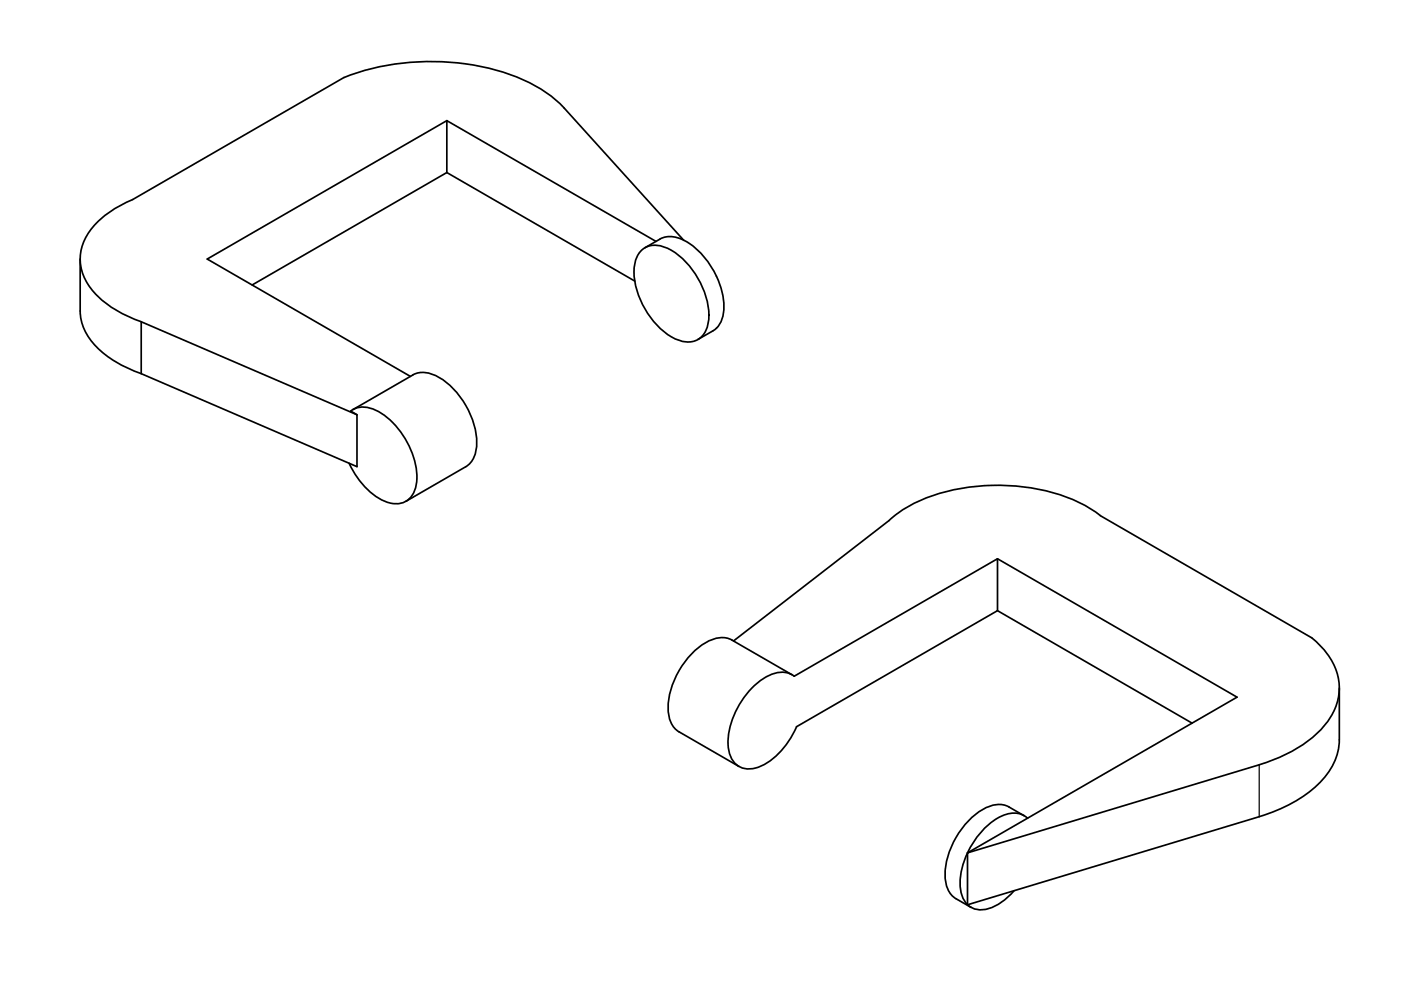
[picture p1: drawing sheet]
<svg xmlns="http://www.w3.org/2000/svg" width="420mm" height="297mm" viewBox="0 0 420 297" stroke-linecap="round" stroke-linejoin="round" font-family="sans-serif">
<!-- layer: MD_Visible -->
<g fill="none" stroke="#000" stroke-width=".51">
<path d="M134 36.2l-71.9 41.4 61 35.2M39.8 59.8l63.4-36.6a72.6 72.6 0 0 1 55.3 1.5 35.7 35.7 0 0 1 10.6 7.6l36 39.7M39.8 59.8a27.1 27.1 0 0 0-14.4 12 14.1 14.1 0 0 0 3.4 16.5 34 34 0 0 0 13.6 8.1M134 51.7v-15.5l62.7 36.2M24 77.6v15.6a17.1 17.1 0 0 0 8.1 13.5l4.7 2.9 5.6 2.4M192.6 74.8a7.4 7.4 0 0 1 8.8 .2 24.4 24.4 0 0 1 11.1 21 6.4 6.4 0 0 1-6.2 6.5 15.1 15.1 0 0 1-10.6-6.6 22.4 22.4 0 0 1-5.3-17.2 7.1 7.1 0 0 1 2.2-3.9zM193.4 74.3l4.5-2.7a8.4 8.4 0 0 1 8.8 1.3 24.9 24.9 0 0 1 10.4 19.6 7.2 7.2 0 0 1-3.3 6.7l-4.5 2.6M190.4 84.3l-56.4-32.6-58.4 33.7M42.4 112l64.7 27.9v-15.6l-1.9-1.1a7.2 7.2 0 0 1 8 0 24.1 24.1 0 0 1 11.7 21.6 6.3 6.3 0 0 1-8.9 5.7 22 22 0 0 1-11.3-11.7M42.4 112v-15.6l64.7 27.9M105.9 122.8l17.9-10.4a8.3 8.3 0 0 1 8.5 1.1 24.8 24.8 0 0 1 10.7 19.8 7.8 7.8 0 0 1-3.3 6.6l-18 10.4M266.6 156.1l-46.6 36"/>
<path d="M330 154.6l63.4 36.6M330 154.5a50.3 50.3 0 0 0-30.3-9 53.5 53.5 0 0 0-29.4 7.6l-3.7 2.9M299.1 167.5l71.9 41.5-62.9 36.3M299.1 183l58.4 33.8M393.4 191.1a19.2 19.2 0 0 1 8.1 17 22 22 0 0 1-10 14.6 48.6 48.6 0 0 1-13.9 6.5M237.5 202.2l-18-10.3a8.3 8.3 0 0 0-8.5 1.1 24.8 24.8 0 0 0-10.6 19.7 7.8 7.8 0 0 0 3.3 6.7l17.9 10.3M238.2 202.7l60.9-35.2v15.5l-60.2 34.8M238.2 202.7a7.3 7.3 0 0 0-8.1 0 24.5 24.5 0 0 0-11.8 20.4 6.9 6.9 0 0 0 5.1 7.3 12.8 12.8 0 0 0 10.6-5l2.7-3.5 2.2-4.1M401.7 206.2v15.6a19.7 19.7 0 0 1-8.6 15.2 46.6 46.6 0 0 1-15.5 7.8l-87.4 26.4M377.6 229.2l-87.4 26.4v15.6M307.1 244.5l-4.5-2.6a8.3 8.3 0 0 0-8.5 1.1 24.8 24.8 0 0 0-10.7 19.8 7.8 7.8 0 0 0 3.3 6.6l4.5 2.6M308.1 245.3l-17.9 10.3"/>
<path d="M308.1 245.2a6.7 6.7 0 0 0-7.9-.5 24 24 0 0 0-12.2 21.8 8 8 0 0 0 2.2 4.7M304.1 267a14.5 14.5 0 0 1-10.3 5.7 5.5 5.5 0 0 1-3.6-1.5"/>
</g>
<!-- layer: MD_Visible Narrow -->
<path d="M377.6 229.2v15.6" fill="none" stroke="#000" stroke-width=".36"/>
</svg>
